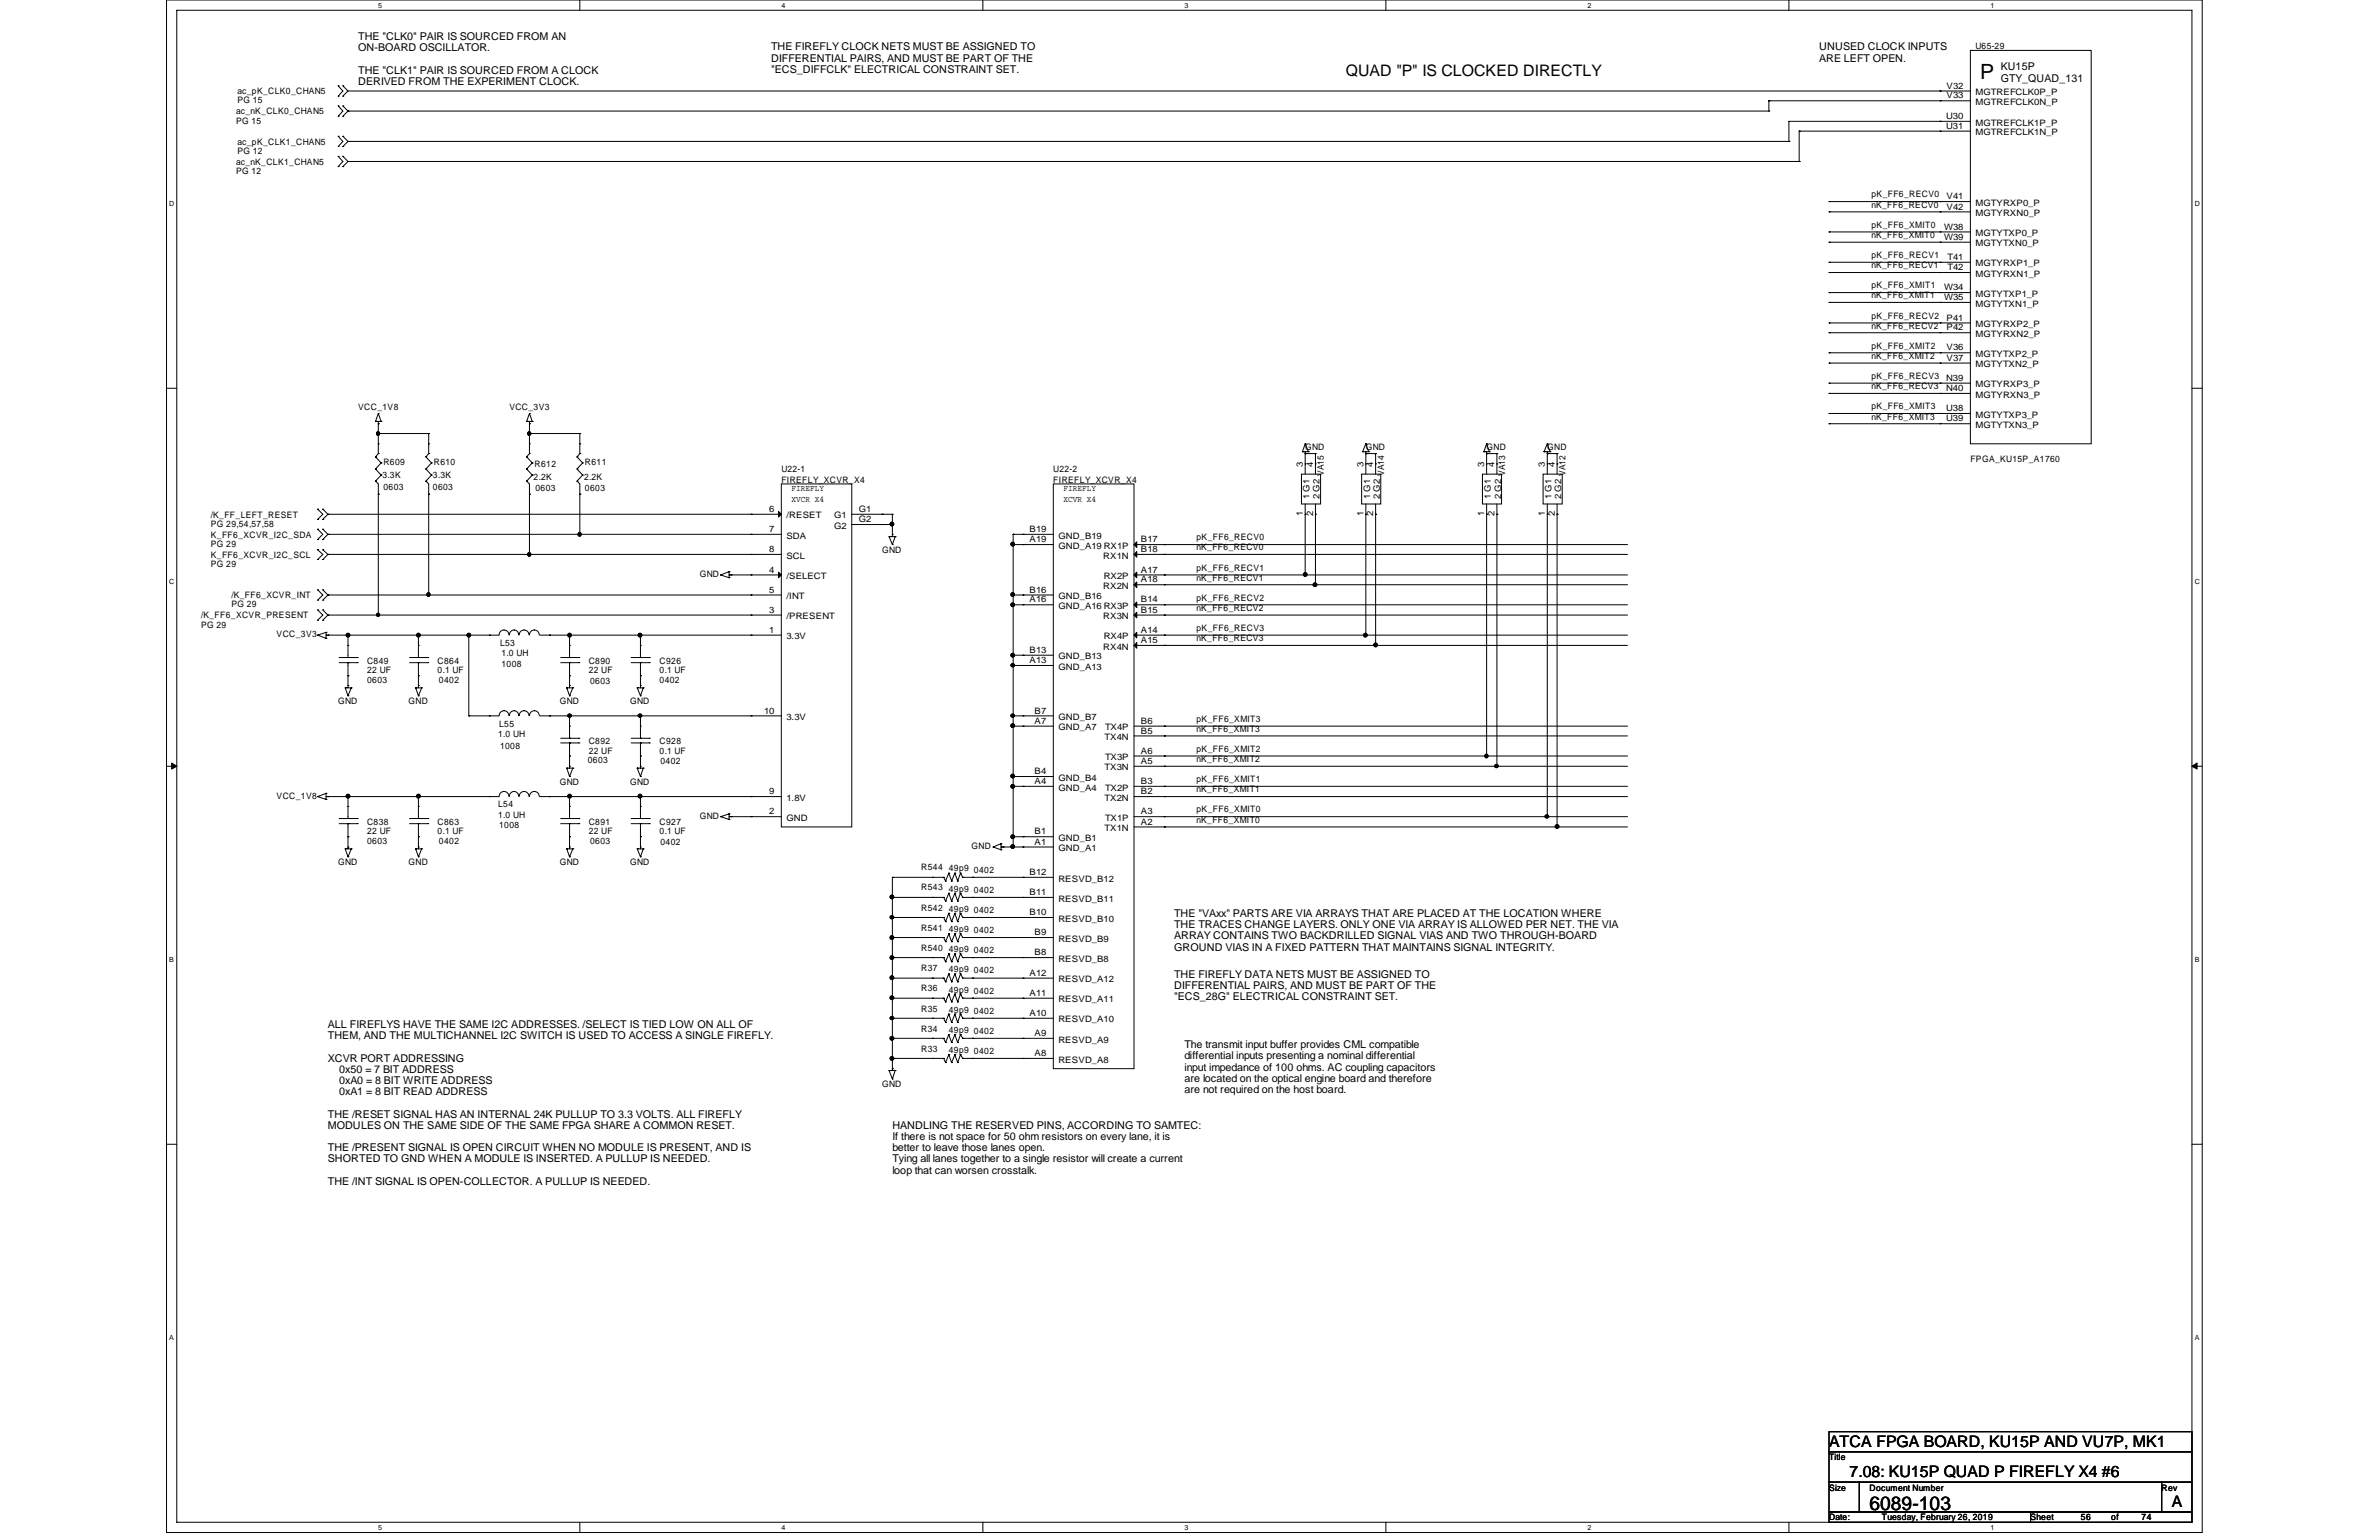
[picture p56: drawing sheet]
<svg xmlns="http://www.w3.org/2000/svg" width="432mm" height="279mm" viewBox="0 0 432 279" stroke-linecap="round" stroke-linejoin="round" font-family="sans-serif">
<defs><g id="words">
<text font-size="3.8" x="359.4" y="14.4">P</text>
<text font-size="3.5" x="339.3" y="273.9">6089-103</text>
<g font-size="2.9">
<text x="244.3" y="13.7">QUAD &quot;P&quot; IS CLOCKED DIRECTLY</text>
<text x="332" y="262.5">ATCA FPGA BOARD, KU15P AND VU7P, MK1</text>
<text x="335.7" y="267.9">7.08: KU15P QUAD P FIREFLY X4 #6</text>
<text x="394.2" y="273.4">A</text>
</g>
<g font-size="1.9">
<text x="65" y="7.3">THE &quot;CLK0&quot; PAIR IS SOURCED FROM AN</text>
<text x="65" y="9.3">ON-BOARD OSCILLATOR.</text>
<text x="140" y="9.1">THE FIREFLY CLOCK NETS MUST BE ASSIGNED TO</text>
<text x="140" y="11.2">DIFFERENTIAL PAIRS, AND MUST BE PART OF THE</text>
<text x="330.2" y="9.1">UNUSED CLOCK INPUTS</text>
<text x="330.2" y="11.2">ARE LEFT OPEN.</text>
<text x="65" y="13.4">THE &quot;CLK1&quot; PAIR IS SOURCED FROM A CLOCK</text>
<text x="65" y="15.4">DERIVED FROM THE EXPERIMENT CLOCK.</text>
<text x="140" y="13.2">&quot;ECS_DIFFCLK&quot; ELECTRICAL CONSTRAINT SET.</text>
<text x="363.1" y="12.8">KU15P</text>
<text x="363.1" y="14.8">GTY_QUAD_131</text>
<text x="213.1" y="166.4">THE &quot;VAxx&quot; PARTS ARE VIA ARRAYS THAT ARE PLACED AT THE LOCATION WHERE</text>
<text x="213.1" y="168.4">THE TRACES CHANGE LAYERS. ONLY ONE VIA ARRAY IS ALLOWED PER NET. THE VIA</text>
<text x="213.1" y="170.4">ARRAY CONTAINS TWO BACKDRILLED SIGNAL VIAS AND TWO THROUGH-BOARD</text>
<text x="213.1" y="172.5">GROUND VIAS IN A FIXED PATTERN THAT MAINTAINS SIGNAL INTEGRITY.</text>
<text x="213.1" y="177.4">THE FIREFLY DATA NETS MUST BE ASSIGNED TO</text>
<text x="213.1" y="179.4">DIFFERENTIAL PAIRS, AND MUST BE PART OF THE</text>
<text x="213.1" y="181.4">&quot;ECS_28G&quot; ELECTRICAL CONSTRAINT SET.</text>
<text x="59.5" y="186.5">ALL FIREFLYS HAVE THE SAME I2C ADDRESSES. /SELECT IS TIED LOW ON ALL OF</text>
<text x="59.5" y="188.6">THEM, AND THE MULTICHANNEL I2C SWITCH IS USED TO ACCESS A SINGLE FIREFLY.</text>
<text x="215" y="190.2">The transmit input buffer provides CML compatible</text>
<text x="59.5" y="192.6">XCVR PORT ADDRESSING</text>
<text x="61.6" y="194.6">0x50 = 7 BIT ADDRESS</text>
<text x="61.6" y="196.7">0xA0 = 8 BIT WRITE ADDRESS</text>
<text x="215" y="192.2">differential inputs presenting a nominal differential</text>
<text x="215" y="194.2">input impedance of 100 ohms. AC coupling capacitors</text>
<text x="215" y="196.3">are located on the optical engine board and therefore</text>
<text x="59.5" y="202.8">THE /RESET SIGNAL HAS AN INTERNAL 24K PULLUP TO 3.3 VOLTS. ALL FIREFLY</text>
<text x="61.6" y="198.7">0xA1 = 8 BIT READ ADDRESS</text>
<text x="215" y="198.3">are not required on the host board.</text>
<text x="59.5" y="204.8">MODULES ON THE SAME SIDE OF THE SAME FPGA SHARE A COMMON RESET.</text>
<text x="59.5" y="208.9">THE /PRESENT SIGNAL IS OPEN CIRCUIT WHEN NO MODULE IS PRESENT, AND IS</text>
<text x="162" y="204.8">HANDLING THE RESERVED PINS, ACCORDING TO SAMTEC:</text>
<text x="162" y="206.8">If there is not space for 50 ohm resistors on every lane, it is</text>
<text x="162" y="208.9">better to leave those lanes open.</text>
<text x="59.5" y="210.9">SHORTED TO GND WHEN A MODULE IS INSERTED. A PULLUP IS NEEDED.</text>
<text x="59.5" y="215">THE /INT SIGNAL IS OPEN-COLLECTOR. A PULLUP IS NEEDED.</text>
<text x="162" y="210.9">Tying all lanes together to a single resistor will create a current</text>
<text x="162" y="212.9">loop that can worsen crosstalk.</text>
</g>
<g font-size="1.6">
<text x="358.6" y="8.9">U65-29</text>
<text x="43.1" y="17.1">ac_pK_CLK0_CHAN5</text>
<text x="353.3" y="17.9">V33</text>
<text x="353.3" y="16.1">V32</text>
<text x="358.6" y="17.3">MGTREFCLK0P_P</text>
<text x="42.8" y="20.7">ac_nK_CLK0_CHAN5</text>
<text x="42.8" y="22.4">PG 15</text>
<text x="43.1" y="18.7">PG 15</text>
<text x="353.2" y="23.4">U31</text>
<text x="353.2" y="21.6">U30</text>
<text x="358.6" y="19.1">MGTREFCLK0N_P</text>
<text x="358.6" y="22.8">MGTREFCLK1P_P</text>
<text x="42.8" y="29.9">ac_nK_CLK1_CHAN5</text>
<text x="43.1" y="26.2">ac_pK_CLK1_CHAN5</text>
<text x="43.1" y="27.9">PG 12</text>
<text x="358.6" y="24.6">MGTREFCLK1N_P</text>
<text x="42.8" y="31.6">PG 12</text>
<text x="339.7" y="35.8">pK_FF6_RECV0</text>
<text x="339.7" y="37.7">nK_FF6_RECV0</text>
<text x="339.7" y="41.3">pK_FF6_XMIT0</text>
<text x="352.9" y="41.7">W38</text>
<text x="353.3" y="36.2">V41</text>
<text x="353.3" y="38">V42</text>
<text x="358.6" y="37.3">MGTYRXP0_P</text>
<text x="358.6" y="39.2">MGTYRXN0_P</text>
<text x="339.7" y="43.2">nK_FF6_XMIT0</text>
<text x="339.7" y="46.8">pK_FF6_RECV1</text>
<text x="352.9" y="43.5">W39</text>
<text x="353.5" y="47.2">T41</text>
<text x="358.6" y="42.8">MGTYTXP0_P</text>
<text x="358.6" y="44.7">MGTYTXN0_P</text>
<text x="339.7" y="48.7">nK_FF6_RECV1</text>
<text x="339.7" y="52.3">pK_FF6_XMIT1</text>
<text x="352.9" y="52.7">W34</text>
<text x="353.5" y="49">T42</text>
<text x="358.6" y="53.8">MGTYTXP1_P</text>
<text x="358.6" y="48.3">MGTYRXP1_P</text>
<text x="358.6" y="50.2">MGTYRXN1_P</text>
<text x="339.7" y="54.1">nK_FF6_XMIT1</text>
<text x="339.7" y="57.8">pK_FF6_RECV2</text>
<text x="339.7" y="59.6">nK_FF6_RECV2</text>
<text x="352.9" y="54.4">W35</text>
<text x="353.3" y="58.2">P41</text>
<text x="353.3" y="59.9">P42</text>
<text x="358.6" y="55.6">MGTYTXN1_P</text>
<text x="358.6" y="59.4">MGTYRXP2_P</text>
<text x="339.7" y="63.2">pK_FF6_XMIT2</text>
<text x="339.7" y="65.1">nK_FF6_XMIT2</text>
<text x="353.3" y="63.6">V36</text>
<text x="353.3" y="65.4">V37</text>
<text x="358.6" y="61.1">MGTYRXN2_P</text>
<text x="358.6" y="64.8">MGTYTXP2_P</text>
<text x="339.7" y="68.7">pK_FF6_RECV3</text>
<text x="339.7" y="70.6">nK_FF6_RECV3</text>
<text x="353.2" y="69.1">N39</text>
<text x="353.2" y="71">N40</text>
<text x="358.6" y="66.6">MGTYTXN2_P</text>
<text x="358.6" y="70.3">MGTYRXP3_P</text>
<text x="65" y="74.3">VCC_1V8</text>
<text x="92.5" y="74.3">VCC_3V3</text>
<text x="339.7" y="74.3">pK_FF6_XMIT3</text>
<text x="339.7" y="76.1">nK_FF6_XMIT3</text>
<text x="353.2" y="74.6">U38</text>
<text x="353.2" y="76.5">U39</text>
<text x="358.6" y="75.8">MGTYTXP3_P</text>
<text x="358.6" y="77.6">MGTYTXN3_P</text>
<text x="358.6" y="72.1">MGTYRXN3_P</text>
<text x="236.9" y="81.6">GND</text>
<text x="247.9" y="81.6">GND</text>
<text x="269.8" y="81.6">GND</text>
<text x="280.8" y="81.6">GND</text>
<text x="357.6" y="83.8">FPGA_KU15P_A1760</text>
<text x="69.4" y="86.8">3.3K</text>
<text x="69.6" y="84.4">R609</text>
<text x="69.6" y="89">0603</text>
<text x="78.6" y="86.8">3.3K</text>
<text x="78.6" y="89">0603</text>
<text x="78.7" y="84.4">R610</text>
<text x="96.9" y="87.1">2.2K</text>
<text x="97" y="84.8">R612</text>
<text x="97.2" y="89.2">0603</text>
<text x="106" y="87.1">2.2K</text>
<text x="106.2" y="84.4">R611</text>
<text x="106.2" y="89.2">0603</text>
<text x="141.8" y="87.5">FIREFLY_XCVR_X4</text>
<text x="141.8" y="85.7">U22-1</text>
<text x="143.7" y="89.2">FIREFLY</text>
<text x="191.2" y="87.5">FIREFLY_XCVR_X4</text>
<text x="191.2" y="85.7">U22-2</text>
<text x="193" y="89.2">FIREFLY</text>
<text x="236.5" y="84.8" transform="rotate(-90 236.5 84.8)">3</text>
<text x="238.3" y="84.8" transform="rotate(-90 238.3 84.8)">4</text>
<text x="240.3" y="86.4" transform="rotate(-90 240.3 86.4)">VA15</text>
<text x="247.5" y="84.8" transform="rotate(-90 247.5 84.8)">3</text>
<text x="249.3" y="84.8" transform="rotate(-90 249.3 84.8)">4</text>
<text x="251.2" y="86.4" transform="rotate(-90 251.2 86.4)">VA14</text>
<text x="269.4" y="84.8" transform="rotate(-90 269.4 84.8)">3</text>
<text x="271.3" y="84.8" transform="rotate(-90 271.3 84.8)">4</text>
<text x="273.2" y="86.4" transform="rotate(-90 273.2 86.4)">VA13</text>
<text x="280.4" y="84.8" transform="rotate(-90 280.4 84.8)">3</text>
<text x="282.2" y="84.8" transform="rotate(-90 282.2 84.8)">4</text>
<text x="284.1" y="86.4" transform="rotate(-90 284.1 86.4)">VA12</text>
<text x="38.3" y="93.9">/K_FF_LEFT_RESET</text>
<text x="38.3" y="95.6">PG 29,54,57,58</text>
<text x="139.6" y="92.9">6</text>
<text x="142.7" y="94.1">/RESET</text>
<text x="143.7" y="91">XVCR X4</text>
<text x="151.4" y="94.1">G1</text>
<text x="151.4" y="95.9">G2</text>
<text x="155.9" y="92.9">G1</text>
<text x="155.9" y="94.7">G2</text>
<text x="193" y="91">XCVR X4</text>
<text x="236.5" y="93.6" transform="rotate(-90 236.5 93.6)">1</text>
<text x="237.7" y="90.5" transform="rotate(-90 237.7 90.5)">1 G1</text>
<text x="238.3" y="93.6" transform="rotate(-90 238.3 93.6)">2</text>
<text x="239.5" y="90.5" transform="rotate(-90 239.5 90.5)">2 G2</text>
<text x="247.5" y="93.6" transform="rotate(-90 247.5 93.6)">1</text>
<text x="248.7" y="90.5" transform="rotate(-90 248.7 90.5)">1 G1</text>
<text x="249.3" y="93.6" transform="rotate(-90 249.3 93.6)">2</text>
<text x="250.4" y="90.5" transform="rotate(-90 250.4 90.5)">2 G2</text>
<text x="269.4" y="93.6" transform="rotate(-90 269.4 93.6)">1</text>
<text x="270.6" y="90.5" transform="rotate(-90 270.6 90.5)">1 G1</text>
<text x="271.3" y="93.6" transform="rotate(-90 271.3 93.6)">2</text>
<text x="272.5" y="90.5" transform="rotate(-90 272.5 90.5)">2 G2</text>
<text x="280.4" y="93.6" transform="rotate(-90 280.4 93.6)">1</text>
<text x="281.6" y="90.5" transform="rotate(-90 281.6 90.5)">1 G1</text>
<text x="282.2" y="93.6" transform="rotate(-90 282.2 93.6)">2</text>
<text x="283.4" y="90.5" transform="rotate(-90 283.4 90.5)">2 G2</text>
<text x="38.3" y="97.5">K_FF6_XCVR_I2C_SDA</text>
<text x="38.3" y="99.2">PG 29</text>
<text x="38.3" y="101.3">K_FF6_XCVR_I2C_SCL</text>
<text x="139.6" y="96.5">7</text>
<text x="139.6" y="100.2">8</text>
<text x="142.7" y="97.7">SDA</text>
<text x="142.7" y="101.3">SCL</text>
<text x="160.1" y="100.3">GND</text>
<text x="186.9" y="96.5">B19</text>
<text x="186.9" y="98.4">A19</text>
<text x="192.1" y="97.7">GND_B19</text>
<text x="192.1" y="99.6">GND_A19 RX1P</text>
<text x="200.2" y="101.3">RX1N</text>
<text x="207.1" y="100.2">B18</text>
<text x="207.1" y="98.4">B17</text>
<text x="217.2" y="98">pK_FF6_RECV0</text>
<text x="217.2" y="99.8">nK_FF6_RECV0</text>
<text x="38.3" y="102.9">PG 29</text>
<text x="127" y="104.7">GND</text>
<text x="139.6" y="103.9">4</text>
<text x="139.6" y="107.5">5</text>
<text x="142.7" y="105.1">/SELECT</text>
<text x="186.9" y="107.5">B16</text>
<text x="200.2" y="106.8">RX2N</text>
<text x="200.3" y="105.1">RX2P</text>
<text x="207.1" y="105.7">A18</text>
<text x="207.1" y="103.9">A17</text>
<text x="217.2" y="103.5">pK_FF6_RECV1</text>
<text x="217.2" y="105.3">nK_FF6_RECV1</text>
<text x="36.5" y="112.2">/K_FF6_XCVR_PRESENT</text>
<text x="36.5" y="113.9">PG 29</text>
<text x="42" y="108.5">/K_FF6_XCVR_INT</text>
<text x="42" y="110.2">PG 29</text>
<text x="139.6" y="111.2">3</text>
<text x="142.7" y="112.4">/PRESENT</text>
<text x="142.7" y="108.7">/INT</text>
<text x="186.9" y="109.3">A16</text>
<text x="192.1" y="108.7">GND_B16</text>
<text x="192.1" y="110.5">GND_A16 RX3P</text>
<text x="200.2" y="112.4">RX3N</text>
<text x="207.1" y="111.2">B15</text>
<text x="207.1" y="109.3">B14</text>
<text x="217.2" y="109">pK_FF6_RECV2</text>
<text x="217.2" y="110.8">nK_FF6_RECV2</text>
<text x="50.2" y="115.7">VCC_3V3</text>
<text x="90.8" y="117.2">L53</text>
<text x="91" y="119">1.0 UH</text>
<text x="139.6" y="114.8">1</text>
<text x="142.7" y="116">3.3V</text>
<text x="186.9" y="118.4">B13</text>
<text x="192.1" y="119.6">GND_B13</text>
<text x="200.2" y="117.9">RX4N</text>
<text x="200.3" y="116">RX4P</text>
<text x="207.1" y="116.7">A15</text>
<text x="207.1" y="114.8">A14</text>
<text x="217.2" y="116.3">nK_FF6_RECV3</text>
<text x="217.2" y="114.5">pK_FF6_RECV3</text>
<text x="66.6" y="120.4">C849</text>
<text x="66.6" y="122.1">22 UF</text>
<text x="66.6" y="123.9">0603</text>
<text x="79.4" y="120.4">C864</text>
<text x="79.4" y="122.1">0.1 UF</text>
<text x="79.7" y="123.9">0402</text>
<text x="91" y="121">1008</text>
<text x="106.8" y="120.4">C890</text>
<text x="106.8" y="122.1">22 UF</text>
<text x="107.1" y="124.1">0603</text>
<text x="119.7" y="120.4">C926</text>
<text x="119.7" y="122.1">0.1 UF</text>
<text x="119.7" y="123.9">0402</text>
<text x="186.9" y="120.3">A13</text>
<text x="192.1" y="121.5">GND_A13</text>
<text x="61.4" y="127.8">GND</text>
<text x="74.2" y="127.8">GND</text>
<text x="90.6" y="131.9">L55</text>
<text x="101.6" y="127.8">GND</text>
<text x="114.4" y="127.8">GND</text>
<text x="138.7" y="129.5">10</text>
<text x="142.7" y="130.6">3.3V</text>
<text x="187.8" y="129.5">B7</text>
<text x="187.8" y="131.3">A7</text>
<text x="192.1" y="130.6">GND_B7</text>
<text x="207.1" y="131.3">B6</text>
<text x="217.2" y="131">pK_FF6_XMIT3</text>
<text x="90.4" y="133.8">1.0 UH</text>
<text x="90.8" y="136">1008</text>
<text x="106.8" y="135">C892</text>
<text x="106.8" y="136.7">22 UF</text>
<text x="119.7" y="135">C928</text>
<text x="119.7" y="136.7">0.1 UF</text>
<text x="192.1" y="132.5">GND_A7</text>
<text x="200.5" y="134.3">TX4N</text>
<text x="200.6" y="137.9">TX3P</text>
<text x="200.6" y="132.5">TX4P</text>
<text x="207.1" y="136.7">A6</text>
<text x="207.1" y="133.1">B5</text>
<text x="217.2" y="132.8">nK_FF6_XMIT3</text>
<text x="217.2" y="136.4">pK_FF6_XMIT2</text>
<text x="101.6" y="142.4">GND</text>
<text x="106.7" y="138.5">0603</text>
<text x="114.4" y="142.4">GND</text>
<text x="119.9" y="138.7">0402</text>
<text x="187.8" y="140.5">B4</text>
<text x="187.8" y="142.2">A4</text>
<text x="192.1" y="141.6">GND_B4</text>
<text x="192.1" y="143.4">GND_A4</text>
<text x="200.5" y="139.8">TX3N</text>
<text x="200.6" y="143.4">TX2P</text>
<text x="207.1" y="142.2">B3</text>
<text x="207.1" y="138.6">A5</text>
<text x="217.2" y="138.3">nK_FF6_XMIT2</text>
<text x="217.2" y="141.9">pK_FF6_XMIT1</text>
<text x="217.2" y="143.8">nK_FF6_XMIT1</text>
<text x="50.2" y="144.9">VCC_1V8</text>
<text x="66.6" y="149.7">C838</text>
<text x="79.4" y="149.7">C863</text>
<text x="90.4" y="146.4">L54</text>
<text x="90.4" y="148.4">1.0 UH</text>
<text x="106.8" y="149.7">C891</text>
<text x="119.7" y="149.7">C927</text>
<text x="127" y="148.6">GND</text>
<text x="139.6" y="147.7">2</text>
<text x="139.6" y="144.1">9</text>
<text x="142.7" y="148.9">GND</text>
<text x="142.7" y="145.3">1.8V</text>
<text x="200.5" y="145.3">TX2N</text>
<text x="200.6" y="148.9">TX1P</text>
<text x="207.1" y="147.7">A3</text>
<text x="207.1" y="149.6">A2</text>
<text x="207.1" y="144.1">B2</text>
<text x="217.2" y="147.4">pK_FF6_XMIT0</text>
<text x="217.2" y="149.3">nK_FF6_XMIT0</text>
<text x="66.6" y="151.3">22 UF</text>
<text x="66.6" y="153.2">0603</text>
<text x="79.4" y="151.3">0.1 UF</text>
<text x="79.7" y="153.2">0402</text>
<text x="90.6" y="150.2">1008</text>
<text x="106.8" y="151.3">22 UF</text>
<text x="107.1" y="153.2">0603</text>
<text x="119.7" y="151.3">0.1 UF</text>
<text x="119.9" y="153.3">0402</text>
<text x="176.4" y="154.1">GND</text>
<text x="187.8" y="151.4">B1</text>
<text x="187.8" y="153.2">A1</text>
<text x="192.1" y="152.6">GND_B1</text>
<text x="192.1" y="154.4">GND_A1</text>
<text x="200.5" y="150.8">TX1N</text>
<text x="61.4" y="157">GND</text>
<text x="74.2" y="157">GND</text>
<text x="101.6" y="157">GND</text>
<text x="114.4" y="157">GND</text>
<text x="167.2" y="157.9">R544</text>
<text x="167.2" y="161.5">R543</text>
<text x="172.2" y="158.1">49p9</text>
<text x="172.2" y="161.8">49p9</text>
<text x="176.8" y="158.3">0402</text>
<text x="176.8" y="162">0402</text>
<text x="186.9" y="158.8">B12</text>
<text x="192.1" y="159.9">RESVD_B12</text>
<text x="167.2" y="165.3">R542</text>
<text x="172.2" y="165.4">49p9</text>
<text x="176.8" y="165.6">0402</text>
<text x="186.9" y="162.4">B11</text>
<text x="186.9" y="166">B10</text>
<text x="192.1" y="163.6">RESVD_B11</text>
<text x="192.1" y="167.2">RESVD_B10</text>
<text x="167.2" y="172.6">R540</text>
<text x="167.2" y="168.9">R541</text>
<text x="172.2" y="172.7">49p9</text>
<text x="172.2" y="169.1">49p9</text>
<text x="176.8" y="172.9">0402</text>
<text x="176.8" y="169.2">0402</text>
<text x="187.8" y="173.3">B8</text>
<text x="187.8" y="169.7">B9</text>
<text x="192.1" y="170.9">RESVD_B9</text>
<text x="167.2" y="176.2">R37</text>
<text x="167.2" y="179.8">R36</text>
<text x="172.2" y="176.4">49p9</text>
<text x="176.8" y="176.6">0402</text>
<text x="186.9" y="177">A12</text>
<text x="192.1" y="178.2">RESVD_A12</text>
<text x="192.1" y="174.5">RESVD_B8</text>
<text x="167.2" y="183.6">R35</text>
<text x="172.2" y="180.1">49p9</text>
<text x="172.2" y="183.7">49p9</text>
<text x="176.8" y="180.3">0402</text>
<text x="176.8" y="183.9">0402</text>
<text x="186.9" y="184.3">A10</text>
<text x="186.9" y="180.7">A11</text>
<text x="192.1" y="185.5">RESVD_A10</text>
<text x="192.1" y="181.9">RESVD_A11</text>
<text x="167.2" y="187.2">R34</text>
<text x="167.2" y="190.8">R33</text>
<text x="172.2" y="187.4">49p9</text>
<text x="172.2" y="191">49p9</text>
<text x="176.8" y="187.5">0402</text>
<text x="176.8" y="191.2">0402</text>
<text x="187.8" y="191.6">A8</text>
<text x="187.8" y="188">A9</text>
<text x="192.1" y="189.1">RESVD_A9</text>
<text x="160.1" y="197.3">GND</text>
<text x="192.1" y="192.8">RESVD_A8</text>
<text x="332" y="264.9">Title</text>
<text x="332" y="275.8">Date:</text>
<text x="332" y="270.4">Size</text>
<text x="339.3" y="270.4">Document Number</text>
<text x="341.5" y="275.8">Tuesday, February 26, 2019</text>
<text x="368.6" y="275.8">Sheet</text>
<text x="377.7" y="275.8">56</text>
<text x="383.2" y="275.8">of</text>
<text x="388.7" y="275.8">74</text>
<text x="392.3" y="270.4">Rev</text>
</g>
<g font-size="1.3">
<text x="68.7" y="1.4">5</text>
<text x="141.8" y="1.4">4</text>
<text x="215" y="1.4">3</text>
<text x="288.1" y="1.4">2</text>
<text x="361.3" y="1.4">1</text>
<text x="30.7" y="37.3">D</text>
<text x="398.4" y="37.3">D</text>
<text x="30.7" y="105.9">C</text>
<text x="398.4" y="105.9">C</text>
<text x="30.7" y="174.5">B</text>
<text x="398.4" y="174.5">B</text>
<text x="30.7" y="243.1">A</text>
<text x="398.4" y="243.1">A</text>
<text x="68.7" y="277.6">5</text>
<text x="141.8" y="277.6">4</text>
<text x="215" y="277.6">3</text>
<text x="288.1" y="277.6">2</text>
<text x="361.3" y="277.6">1</text>
</g>
</g></defs>
<path d="M30.2 0h369.5v278h-369.5zM32.1 1.9h365.7v274.3h-365.7z" fill="none" stroke="#000" stroke-width=".18"/>
<g fill="#fff">
<path d="M68.7 .3h.6v1.4h-.6z"/>
<path d="M68.7 276.4h.6v1.5h-.6z"/>
</g>
<path d="M105.2 0v1.9M105.2 276.2v1.8" fill="none" stroke="#000" stroke-width=".18"/>
<g fill="#fff">
<path d="M141.8 .3h.7v1.4h-.7z"/>
<path d="M141.8 276.4h.7v1.5h-.7z"/>
</g>
<path d="M178.4 0v1.9M178.4 276.2v1.8" fill="none" stroke="#000" stroke-width=".18"/>
<g fill="#fff">
<path d="M215 .3h.6v1.4h-.6z"/>
<path d="M215 276.4h.6v1.5h-.6z"/>
</g>
<path d="M251.5 0v1.9M251.5 276.2v1.8" fill="none" stroke="#000" stroke-width=".18"/>
<g fill="#fff">
<path d="M288.1 .3h.7v1.4h-.7z"/>
<path d="M288.1 276.4h.7v1.5h-.7z"/>
</g>
<path d="M324.7 0v1.9M324.7 276.2v1.8" fill="none" stroke="#000" stroke-width=".18"/>
<g fill="#fff">
<path d="M361.3 .3h.6v1.4h-.6z"/>
<path d="M361.3 276.4h.6v1.5h-.6z"/>
<path d="M30.7 36.2h1v1.4h-1z"/>
<path d="M398.4 36.2h.9v1.4h-.9z"/>
<path d="M30.7 104.7h1v1.5h-1z"/>
<path d="M398.4 104.7h.9v1.5h-.9z"/>
</g>
<path d="M30.2 70.4h1.9M397.8 70.4h1.9" fill="none" stroke="#000" stroke-width=".18"/>
<g fill="#fff">
<path d="M30.7 173.3h.9v1.5h-.9z"/>
<path d="M398.4 173.3h.8v1.5h-.8z"/>
</g>
<path d="M30.2 139h1.9M397.8 139h1.9" fill="none" stroke="#000" stroke-width=".18"/>
<path d="M31.2 138.4v1.1l.9-.5zM397.8 139l1 .5v-1.1z" fill="#000" stroke="#000" stroke-width=".18"/>
<g fill="#fff">
<path d="M30.7 241.9h.8v1.4h-.8z"/>
<path d="M398.4 241.9h.7v1.4h-.7z"/>
</g>
<g fill="none" stroke="#000" stroke-width=".18">
<path d="M61.4 17.4h.1M61.4 15.6h.1M61.4 19.2h.1M61.4 15.6l.8 .9-.8 .9M61.4 19.2l.8 1-.8 .9M62.2 15.6h.1M62.2 17.4h.1M62.2 19.2h.1M62.2 15.6l1 .9M62.2 19.2l1 1M63.2 16.5l-1 .9M321.1 18.3h.1"/>
<path d="M321.1 18.3h36.5M321.1 18.3v1.9M352.1 18.3h.1M352.1 16.5h.1M357.6 9.1h22v71.4h-22zM357.6 16.5h-294.4M61.4 21.1h.1M61.4 26.6h.1M61.4 24.7h.1M61.4 30.2h.1M61.4 28.4h.1M61.4 24.7l.8 1-.8 .9"/>
<path d="M61.4 28.4l.8 .9-.8 .9M62.2 21.1h.1M62.2 24.7h.1M62.2 26.6h.1M62.2 28.4h.1M62.2 30.2h.1M62.2 24.7l1 1M62.2 28.4l1 .9M63.2 20.2l-1 .9M63.2 25.7l-1 .9M63.2 29.3l-1 .9M63.2 20.2h.1"/>
<path d="M63.2 20.2h257.9M63.2 25.7h261.5M63.2 29.3h263.4M321.1 20.2h.1M324.7 25.7h.1M326.6 23.8h.1M326.6 23.8v5.5M326.6 29.3h.1M332 38.4h.1M332 38.4h25.6M332 36.6h.1M332 36.6h25.6"/>
<path d="M352.1 23.8h.1M352.1 22h.1M352.1 36.6h.1M352.1 38.4h.1M357.6 23.8h-31M357.6 22h-32.9v3.7M332 42.1h.1M332 43.9h.1M332 47.6h.1M332 49.4h.1M332 53.1h.1M332 54.9h.1"/>
<path d="M332 58.6h.1M332 42.1h25.6M332 43.9h25.6M332 53.1h25.6M332 54.9h25.6M332 58.6h25.6M332 47.6h25.6M332 49.4h25.6M352.1 42.1h.1M352.1 43.9h.1M352.1 53.1h.1M352.1 54.9h.1"/>
<path d="M352.1 58.6h.1M352.1 47.6h.1M352.1 49.4h.1M68.2 76.5h.1M68.2 76.5h1M68.7 78.7h.1M68.7 78.7h9.1M68.7 76.9h.1M68.7 75h.1M68.7 76.5v5.8M68.7 75l-.5 1.5M68.7 75l.5 1.5"/>
<path d="M69.2 76.5h.1M77.8 78.7h.1M77.8 78.7v3.6M95.6 76.5h.1M95.6 76.5h1M96.1 78.7h.1M96.1 78.7h9.1M96.1 76.9h.1M96.1 75h.1M96.1 76.5v5.8M96.1 75l.5 1.5M96.1 75l-.5 1.5"/>
<path d="M96.6 76.5h.1M105.2 78.7h.1M105.2 78.7v3.6M332 60.4h.1M332 64h.1M332 65.9h.1M332 69.5h.1M332 71.4h.1M332 75h.1M332 76.9h.1M332 60.4h25.6M332 75h25.6"/>
<path d="M332 76.9h25.6M332 64h25.6M332 65.9h25.6M332 69.5h25.6M332 71.4h25.6M352.1 60.4h.1M352.1 75h.1M352.1 76.9h.1M352.1 64h.1M352.1 65.9h.1M352.1 69.5h.1M352.1 71.4h.1"/>
<path d="M57.7 94.2h.1M57.7 92.4h.1M57.7 97.9h.1M57.7 96h.1M57.7 99.7h.1M57.7 92.4l.9 .9-.9 .9M57.7 96l.9 .9-.9 1M57.7 99.7l.9 .9-.9 .9M58.6 92.4h.1M58.6 94.2h.1M58.6 96h.1M58.6 97.9h.1"/>
<path d="M58.6 99.7h.1M58.6 92.4l.9 .9M58.6 96l.9 .9M58.6 99.7l.9 .9M59.5 93.3h.1M59.5 96.9h.1M59.5 93.3l-.9 .9M59.5 96.9l-.9 1M68.2 87.3h.1M68.2 85.1h.1M68.2 82.9h.1M68.2 87.3l.5 .5v23.8"/>
<path d="M68.2 85.1l1 1.1M68.2 82.9l1 1.1M68.7 82.3h.1M68.7 82.3l-.5 .6M68.7 89.7h.1M68.7 80.5h.1M69.2 86.2h.1M69.2 84h.1M69.2 86.2l-1 1.1M69.2 84l-1 1.1M77.3 87.3h.1M77.3 85.1h.1"/>
<path d="M77.3 82.9h.1M77.3 87.3l.5 .5v20.1M77.3 85.1l1 1.1M77.3 82.9l1 1.1M77.8 82.3h.1M77.8 89.7h.1M77.8 80.5h.1M77.8 82.3l-.5 .6M78.3 86.2h.1M78.3 84h.1M78.3 86.2l-1 1.1M78.3 84l-1 1.1"/>
<path d="M95.6 87.3h.1M95.6 85.1h.1M95.6 82.9h.1M95.6 87.3l.5 .5v12.8M95.6 85.1l1 1.1M95.6 82.9l1 1.1M96.1 82.3h.1M96.1 82.3l-.5 .6M96.1 89.7h.1M96.1 80.5h.1M96.6 86.2h.1M96.6 84h.1"/>
<path d="M96.6 86.2l-1 1.1M96.6 84l-1 1.1M104.7 87.3h.1M104.7 85.1h.1M104.7 82.9h.1M104.7 87.3l.5 .5v9.1M104.7 85.1l1 1.1M104.7 82.9l1 1.1M105.2 96.9h.1M105.2 82.3h.1M105.2 82.3l-.5 .6M105.2 89.7h.1"/>
<path d="M105.2 80.5h.1M105.7 86.2h.1M105.7 84h.1M105.7 86.2l-1 1.1M105.7 84l-1 1.1M136.3 93.3h.1M136.3 96.9h.1M141.8 87.8h12.8v62.2h-12.8zM141.8 93.3h-82.3M141.8 96.9h-82.3M154.6 93.3h7.4M154.6 95.2h7.4"/>
<path d="M160.1 93.3h.1M160.1 95.2h.1M161.4 97.4h.1M161.4 97.4h1.1M161.4 97.4l.6 1.4M162 95.2h.1M162 93.3h.1M162 93.3v4.1M162 96.9h.1M162 98.8h.1M162.5 97.4h.1M162.5 97.4l-.5 1.4"/>
<path d="M183.9 98.8h7.3M183.9 96.9h.1M183.9 98.8h.1M183.9 96.9h7.3M183.9 96.9v56.8M185.7 96.9h.1M185.7 98.8h.1M191.2 87.8h14.6v106.1h-14.6zM205.8 98.8h89.6M211.3 98.8h.1M236.2 86h3.5v5.4h-3.5zM236.4 82h.1"/>
<path d="M236.4 82h1.1M236.9 82.3h1.9M236.9 82.3h.1M236.9 80.5h.1M236.9 82v4M236.9 80.5l.6 1.5M236.9 80.5l-.5 1.5M236.9 93.3h.1M236.9 84.2h.1M236.9 91.4v12.9M237.5 82h.1M238.8 93.3h.1"/>
<path d="M238.8 84.2h.1M238.8 82.3h.1M238.8 82.3v3.7M238.8 91.4v14.7M247.1 86h3.5v5.4h-3.5zM247.3 82h.1M247.3 82h1.1M247.9 93.3h.1M247.9 84.2h.1M247.9 91.4v23.8M247.9 82.3h.1M247.9 80.5h.1"/>
<path d="M247.9 82v4M247.9 80.5l.5 1.5M247.9 80.5l-.6 1.5M247.9 82.3h1.8M248.4 82h.1M249.7 93.3h.1M249.7 84.2h.1M249.7 82.3h.1M249.7 82.3v3.7M249.7 91.4v25.7M269.1 86h3.4v5.4h-3.4zM269.3 82h.1"/>
<path d="M269.3 82h1M269.8 82.3h1.9M269.8 82.3h.1M269.8 80.5h.1M269.8 82v4M269.8 80.5l.5 1.5M269.8 80.5l-.5 1.5M269.8 93.3h.1M269.8 84.2h.1M269.8 91.4v45.8M270.3 82h.1M271.7 93.3h.1"/>
<path d="M271.7 84.2h.1M271.7 91.4v47.6M271.7 82.3h.1M271.7 82.3v3.7M280.1 86h3.4v5.4h-3.4zM280.2 82h.1M280.2 82h1.1M280.8 82.3h1.8M280.8 93.3h.1M280.8 84.2h.1M280.8 91.4v56.8M280.8 82.3h.1"/>
<path d="M280.8 80.5h.1M280.8 82v4M280.8 80.5l.5 1.5M280.8 80.5l-.6 1.5M281.3 82h.1M282.6 93.3h.1M282.6 84.2h.1M282.6 91.4v58.6M282.6 82.3h.1M282.6 82.3v3.7M57.7 115.2h.1M57.7 115.2l1.5 .6"/>
<path d="M57.7 101.5h.1M57.7 108.9h.1M57.7 107h.1M57.7 112.5h.1M57.7 110.7h.1M57.7 107l.9 .9-.9 1M57.7 110.7l.9 .9-.9 .9M58.6 101.5h.1M58.6 107h.1M58.6 108.9h.1M58.6 110.7h.1M58.6 112.5h.1"/>
<path d="M58.6 107l.9 .9M58.6 110.7l.9 .9M59.2 115.8h.1M59.2 114.7h.1M59.2 114.7v1.1M59.2 114.7l-1.5 .5M59.5 108h.1M59.5 111.6h.1M59.5 111.6h82.3M59.5 100.6h.1M59.5 115.2h.1M59.5 100.6l-.9 .9"/>
<path d="M59.5 107.9l-.9 1M59.5 111.6l-.9 .9M61.6 119.3h3.3M63.2 115.2h.1M63.2 115.2v4.1M63.2 117.1h.1M63.2 119.3h.1M64.9 119.3h.1M68.7 111.6h.1M74.3 119.3h3.3M75.9 115.2h.1M75.9 115.2v4.1"/>
<path d="M75.9 119.3h.1M75.9 117.1h.1M77.6 119.3h.1M77.8 107.9h.1M85.1 115.2h.1M85.1 115.2v14.7M88.8 115.2h.1M92.4 115.2a.89 .89 0 0 0-.9-.9 .89 .89 0 0 0-.9 .9h-31.4M92.5 115.2a.85 .85 0 0 1 .8-.9 .85 .85 0 0 1 .8 .9M94.2 115.2a.89 .89 0 0 1 .9-.9 .89 .89 0 0 1 .9 .9M96.1 100.6h.1M96.1 115.2a.89 .89 0 0 1 .9-.9 .89 .89 0 0 1 .9 .9"/>
<path d="M98 115.2h43.8M99.7 115.2h.1M101.8 119.3h3.3M103.4 115.2h.1M103.4 115.2v4.1M103.4 119.3h.1M103.4 117.1h.1M105.1 119.3h.1M114.6 119.3h3.3M116.2 115.2h.1M116.2 115.2v4.1M116.2 119.3h.1"/>
<path d="M116.2 117.1h.1M117.9 119.3h.1M130.8 104.3h.1M130.8 104.3l1.5 .5M132.3 104.8h.1M132.3 103.7h.1M132.3 103.7v1.1M132.3 103.7l-1.5 .6M132.7 104.3h.1M136.3 115.2h.1M136.3 111.6h.1M136.3 104.3h.1"/>
<path d="M136.3 107.9h.1M136.3 100.6h.1M141.8 104.3h-9.5M141.8 107.9l-82.3 .1M141.8 100.6h-82.3M183.9 107.9h.1M183.9 109.7h.1M183.9 118.9h.1M183.9 107.9h7.3M183.9 109.7h7.3M183.9 118.9h7.3M185.7 107.9h.1"/>
<path d="M185.7 109.7h.1M185.7 118.9h.1M205.8 115.2h89.6M205.8 104.3h89.6M205.8 111.6h89.6M205.8 100.6h89.6M205.8 106.1h89.6M205.8 117.1h89.6M211.3 100.6h.1M211.3 104.3h.1M211.3 106.1h.1M211.3 109.7h.1"/>
<path d="M211.3 111.6h.1M211.3 115.2h.1M211.3 117.1h.1M236.9 104.3h.1M238.8 106.1h.1M247.9 115.2h.1M249.7 117.1h.1M295.4 109.7h-89.6M61.6 120.2h3.3M62.7 124.8h.1M62.7 124.8h1.1M62.7 124.8l.5 1.4"/>
<path d="M63.2 122.6h.1M63.2 120.2h.1M63.2 120.2v4.6M63.2 124.4h.1M63.2 126.2h.1M63.8 124.8h.1M63.8 124.8l-.6 1.4M64.9 120.2h.1M74.3 120.2h3.3M75.4 124.8h.1M75.4 124.8h1.1M75.4 124.8l.5 1.4"/>
<path d="M75.9 120.2h.1M75.9 122.6h.1M75.9 120.2v4.6M75.9 124.4h.1M75.9 126.2h.1M76.5 124.8h.1M76.5 124.8l-.6 1.4M77.6 120.2h.1M85.1 129.9h.1M85.1 129.9h5.5M88.8 129.9h.1M90.6 129.8a.89 .89 0 0 1 .9-.9 .89 .89 0 0 1 .9 .9"/>
<path d="M92.5 129.8a.85 .85 0 0 1 .8-.9 .85 .85 0 0 1 .8 .9M94.2 129.8a.89 .89 0 0 1 .9-.9 .89 .89 0 0 1 .9 .9M96.1 129.8a.89 .89 0 0 1 .9-.9 .89 .89 0 0 1 .9 .9M98 129.9h43.8M99.7 129.9h.1M101.8 134.8h3.3M101.8 133.9h3.3M101.8 120.2h3.3M102.9 124.8h.1M102.9 139.4h.1M102.9 124.8h1.1M102.9 124.8l.5 1.4"/>
<path d="M102.9 139.4h1.1M102.9 139.4l.5 1.5M103.4 129.9h.1M103.4 129.9v4M103.4 133.9h.1M103.4 134.8h.1M103.4 134.8v4.6M103.4 124.4h.1M103.4 126.2h.1M103.4 139h.1M103.4 131.7h.1M103.4 137.2h.1"/>
<path d="M103.4 120.2h.1M103.4 122.6h.1M103.4 120.2v4.6M104 124.8h.1M104 139.4h.1M104 124.8l-.6 1.4M104 139.4l-.6 1.5M105.1 134.8h.1M105.1 133.9h.1M105.1 120.2h.1M114.6 120.2h3.3M114.6 134.8h3.3"/>
<path d="M114.6 133.9h3.3M115.7 124.8h.1M115.7 139.4h.1M115.7 124.8h1.1M115.7 124.8l.5 1.4M115.7 139.4h1.1M115.7 139.4l.5 1.5M116.2 129.9h.1M116.2 129.9v4M116.2 120.2h.1M116.2 122.6h.1M116.2 131.7h.1"/>
<path d="M116.2 137.2h.1M116.2 120.2v4.6M116.2 124.4h.1M116.2 126.2h.1M116.2 139h.1M116.2 133.9h.1M116.2 134.8h.1M116.2 134.8v4.6M116.8 124.8h.1M116.8 139.4h.1M116.8 124.8l-.6 1.4M116.8 139.4l-.6 1.5"/>
<path d="M117.9 120.2h.1M117.9 134.8h.1M117.9 133.9h.1M136.3 129.9h.1M183.9 120.7h.1M183.9 129.9h.1M183.9 131.7h.1M183.9 129.9h7.3M183.9 120.7h7.3M183.9 131.7h7.3M185.7 120.7h.1M185.7 129.9h.1"/>
<path d="M185.7 131.7h.1M205.8 131.7h89.6M205.8 137.2h89.6M205.8 139h89.6M205.8 133.5h89.6M211.3 137.2h.1M211.3 139h.1M211.3 131.7h.1M211.3 133.5h.1M269.8 137.2h.1M271.7 139h.1M57.7 144.5h.1"/>
<path d="M57.7 144.5l1.5 .5M59.2 145h.1M59.2 143.9h.1M59.2 143.9v1.1M59.2 143.9l-1.5 .6M59.5 144.5h.1M61.6 149.4h3.3M61.6 148.5h3.3M62.7 154h.1M62.7 154h1.1M62.7 154l.5 1.4M63.2 144.5h.1"/>
<path d="M63.2 144.5v4M63.2 146.3h.1M63.2 151.8h.1M63.2 153.7h.1M63.2 155.4h.1M63.2 148.5h.1M63.2 149.4h.1M63.2 149.4v4.6M63.8 154h.1M63.8 154l-.6 1.4M64.9 149.4h.1M64.9 148.5h.1"/>
<path d="M74.3 149.4h3.3M74.3 148.5h3.3M75.4 154h.1M75.4 154h1.1M75.4 154l.5 1.4M75.9 144.5h.1M75.9 144.5v4M75.9 148.5h.1M75.9 149.4h.1M75.9 149.4v4.6M75.9 146.3h.1M75.9 151.8h.1"/>
<path d="M75.9 153.7h.1M75.9 155.4h.1M76.5 154h.1M76.5 154l-.6 1.4M77.6 149.4h.1M77.6 148.5h.1M88.8 144.5h.1M90.6 144.5h-31.4M90.6 144.5a.89 .89 0 0 1 .9-.9 .89 .89 0 0 1 .9 .9M92.5 144.5a.85 .85 0 0 1 .8-.9 .85 .85 0 0 1 .8 .9M94.2 144.5a.89 .89 0 0 1 .9-.9 .89 .89 0 0 1 .9 .9M96.1 144.5a.89 .89 0 0 1 .9-.9 .89 .89 0 0 1 .9 .9"/>
<path d="M98 144.5h43.8M99.7 144.5h.1M101.8 149.4h3.3M101.8 148.5h3.3M102.9 154h.1M102.9 154h1.1M102.9 154l.5 1.4M103.4 144.5h.1M103.4 144.5v4M103.4 140.9h.1M103.4 153.7h.1M103.4 155.4h.1"/>
<path d="M103.4 148.5h.1M103.4 149.4h.1M103.4 146.3h.1M103.4 151.8h.1M103.4 149.4v4.6M104 154h.1M104 154l-.6 1.4M105.1 149.4h.1M105.1 148.5h.1M114.6 149.4h3.3M114.6 148.5h3.3M115.7 154h.1"/>
<path d="M115.7 154h1.1M115.7 154l.5 1.4M116.2 144.5h.1M116.2 144.5v4M116.2 148.5h.1M116.2 149.4h.1M116.2 146.3h.1M116.2 151.8h.1M116.2 149.4v4.6M116.2 140.9h.1M116.2 153.7h.1M116.2 155.4h.1"/>
<path d="M116.8 154h.1M116.8 154l-.6 1.4M117.9 149.4h.1M117.9 148.5h.1M130.8 148.2h.1M130.8 148.2l1.5 .5M132.3 148.7h.1M132.3 147.7h.1M132.3 147.7v1M132.3 148.2h9.5M132.3 147.7l-1.5 .5M132.7 148.2h.1"/>
<path d="M136.3 148.2h.1M136.3 144.5h.1M162 159.2h.1M162 159.2v35M169.2 159.2h.1M171.3 159.2h.1M171.3 159.2l.3 .7M171.3 159.2h-9.3M171.6 159.9h.1M172.2 158.4h.1M172.2 158.4l-.6 1.5M172.2 158.4l.5 1.5"/>
<path d="M172.7 159.9h.1M173.3 158.4h.1M173.3 158.4l-.6 1.5M173.3 158.4l.5 1.5M173.8 159.9h.1M174.3 158.4h.1M174.3 158.4l-.5 1.5M174.3 158.4l.5 .8M174.8 159.2h.1M174.8 159.2h16.4M176.5 159.2h.1M180.3 153.7h.1"/>
<path d="M180.3 153.7l1.4 .5M181.7 153.1h.1M181.7 154.2h.1M181.7 153.1v1.1M181.7 153.1l-1.4 .6M182 153.7h.1M183.9 140.9h.1M183.9 142.7h.1M183.9 153.7h.1M183.9 140.9h7.3M183.9 142.7h7.3M183.9 151.8h.1"/>
<path d="M183.9 151.8h7.3M185.7 159.2h.1M185.7 140.9h.1M185.7 142.7h.1M185.7 151.8h.1M185.7 153.7h.1M191.2 153.7h-9.5M205.8 148.2h89.6M205.8 144.5h89.6M205.8 150h89.6M211.3 148.2h.1M211.3 150h.1"/>
<path d="M211.3 142.7h.1M211.3 144.5h.1M280.8 148.2h.1M282.6 150h.1M295.4 142.7h-89.6M162 166.5h.1M162 162.8h9.3M162 166.5h9.3M162 177.5h.1M162 173.7h.1M162 170.1h.1M162 173.7h9.3"/>
<path d="M162 170.1h9.3M162 162.8h.1M169.2 173.7h.1M169.2 170.1h.1M169.2 177.5h.1M169.2 162.8h.1M169.2 166.5h.1M171.3 170.1h.1M171.3 177.5h.1M171.3 166.5h.1M171.3 170.1l.3 .8M171.3 177.5l.3 .6"/>
<path d="M171.3 177.5h-9.3M171.3 166.5l.3 .7M171.3 162.8h.1M171.3 162.8l.3 .7M171.3 173.7h.1M171.3 173.7l.3 .8M171.6 170.9h.1M171.6 178.1h.1M171.6 167.2h.1M171.6 174.5h.1M171.6 163.5h.1M172.2 169.4h.1"/>
<path d="M172.2 176.7h.1M172.2 165.7h.1M172.2 169.4l-.6 1.5M172.2 169.4l.5 1.5M172.2 176.7l-.6 1.4M172.2 176.7l.5 1.4M172.2 165.7l-.6 1.5M172.2 165.7l.5 1.5M172.2 173.1h.1M172.2 162.1h.1M172.2 173.1l-.6 1.4M172.2 173.1l.5 1.4"/>
<path d="M172.2 162.1l-.6 1.4M172.2 162.1l.5 1.4M172.7 170.9h.1M172.7 178.1h.1M172.7 167.2h.1M172.7 163.5h.1M172.7 174.5h.1M173.3 169.4h.1M173.3 176.7h.1M173.3 165.7h.1M173.3 169.4l-.6 1.5M173.3 169.4l.5 1.5"/>
<path d="M173.3 176.7l-.6 1.4M173.3 176.7l.5 1.4M173.3 165.7l-.6 1.5M173.3 165.7l.5 1.5M173.3 162.1h.1M173.3 162.1l-.6 1.4M173.3 162.1l.5 1.4M173.3 173.1h.1M173.3 173.1l-.6 1.4M173.3 173.1l.5 1.4M173.8 170.9h.1M173.8 178.1h.1"/>
<path d="M173.8 167.2h.1M173.8 174.5h.1M173.8 163.5h.1M174.3 169.4h.1M174.3 176.7h.1M174.3 165.7h.1M174.3 169.4l-.5 1.5M174.3 169.4l.5 .7M174.3 176.7l-.5 1.4M174.3 176.7l.5 .8M174.3 165.7l-.5 1.5M174.3 165.7l.5 .8"/>
<path d="M174.3 173.1h.1M174.3 162.1h.1M174.3 173.1l-.5 1.4M174.3 173.1l.5 .6M174.3 162.1l-.5 1.4M174.3 162.1l.5 .7M174.8 170.1h.1M174.8 177.5h.1M174.8 166.5h.1M174.8 173.7h16.4M174.8 170.1h16.4M174.8 177.5h16.4"/>
<path d="M174.8 162.8h16.4M174.8 166.5h16.4M174.8 162.8h.1M174.8 173.7h.1M176.5 173.7h.1M176.5 170.1h.1M176.5 177.5h.1M176.5 162.8h.1M176.5 166.5h.1M185.7 162.8h.1M185.7 177.5h.1M185.7 173.7h.1"/>
<path d="M185.7 170.1h.1M185.7 166.5h.1M161.4 194.2h.1M161.4 194.2h1.1M161.4 194.2l.6 1.5M162 184.7h.1M162 181.1h.1M162 181.1h9.3M162 188.4h.1M162 188.4h9.3M162 192h.1M162 193.9h.1"/>
<path d="M162 195.7h.1M162.5 194.2h.1M162.5 194.2l-.5 1.5M169.2 188.4h.1M169.2 181.1h.1M169.2 184.7h.1M169.2 192h.1M171.3 192h.1M171.3 192h-9.3M171.3 192l.3 .8M171.3 188.4h.1M171.3 181.1h.1"/>
<path d="M171.3 184.7h.1M171.3 188.4l.3 .7M171.3 181.1l.3 .7M171.3 184.7h-9.3M171.3 184.7l.3 .8M171.6 192.8h.1M171.6 185.5h.1M171.6 189.1h.1M171.6 181.8h.1M172.2 191.3h.1M172.2 191.3l-.6 1.5M172.2 191.3l.5 1.5"/>
<path d="M172.2 187.7h.1M172.2 180.3h.1M172.2 187.7l-.6 1.4M172.2 187.7l.5 1.4M172.2 180.3l-.6 1.5M172.2 180.3l.5 1.5M172.2 184h.1M172.2 184l-.6 1.5M172.2 184l.5 1.5M172.7 192.8h.1M172.7 185.5h.1M172.7 189.1h.1"/>
<path d="M172.7 181.8h.1M173.3 187.7h.1M173.3 187.7l-.6 1.4M173.3 187.7l.5 1.4M173.3 191.3h.1M173.3 191.3l-.6 1.5M173.3 191.3l.5 1.5M173.3 184h.1M173.3 184l-.6 1.5M173.3 184l.5 1.5M173.3 180.3h.1M173.3 180.3l-.6 1.5"/>
<path d="M173.3 180.3l.5 1.5M173.8 192.8h.1M173.8 189.1h.1M173.8 185.5h.1M173.8 181.8h.1M174.3 191.3h.1M174.3 191.3l-.5 1.5M174.3 191.3l.5 .7M174.3 187.7h.1M174.3 180.3h.1M174.3 187.7l-.5 1.4M174.3 187.7l.5 .7"/>
<path d="M174.3 180.3l-.5 1.5M174.3 180.3l.5 .8M174.3 184h.1M174.3 184l-.5 1.5M174.3 184l.5 .7M174.8 188.4h.1M174.8 192h.1M174.8 188.4h16.4M174.8 181.1h16.4M174.8 192h16.4M174.8 184.7h16.4M174.8 184.7h.1"/>
<path d="M174.8 181.1h.1M176.5 188.4h.1M176.5 181.1h.1M176.5 184.7h.1M176.5 192h.1M185.7 192h.1M185.7 188.4h.1M185.7 184.7h.1M185.7 181.1h.1M30.2 207.6h1.9M397.8 207.6h1.9M332 259.8h65.8v3.6h-65.8z"/>
<path d="M332 263.4h65.8v5.5h-65.8zM332 268.9h5.5v5.4h-5.5zM332 274.3h36.6v1.9h-36.6zM337.5 268.9h54.8v5.4h-54.8zM368.6 274.3h29.2v1.9h-29.2zM392.3 268.9h5.5v5.4h-5.5z"/>
</g>
<g fill="#000" stroke="#000" stroke-width=".18">
<path d="M141.3 92.8l.5 .5-.5 .5z" fill-rule="evenodd"/>
<path d="M205.8 98.8l.5-.5v1z" fill-rule="evenodd"/>
<path d="M141.3 103.8l.5 .5-.5 .5z" fill-rule="evenodd"/>
<path d="M205.8 100.6l.5-.5v1z" fill-rule="evenodd"/>
<path d="M205.8 104.3l.5-.5v1z" fill-rule="evenodd"/>
<path d="M205.8 106.1l.5-.5v1z" fill-rule="evenodd"/>
<path d="M205.8 109.7l.5-.5v1z" fill-rule="evenodd"/>
<path d="M205.8 111.6l.5-.5v1z" fill-rule="evenodd"/>
<path d="M205.8 115.2l.5-.5v1z" fill-rule="evenodd"/>
<path d="M205.8 117.1l.5-.5v1z" fill-rule="evenodd"/>
<circle cx="68.6" cy="78.7" r=".32"/>
<circle cx="96" cy="78.7" r=".32"/>
<circle cx="105.2" cy="96.9" r=".32"/>
<circle cx="161.9" cy="95.1" r=".34"/>
<circle cx="183.8" cy="98.7" r=".34"/>
<circle cx="63.2" cy="115.2" r=".34"/>
<circle cx="68.6" cy="111.5" r=".3"/>
<circle cx="75.9" cy="115.2" r=".34"/>
<circle cx="77.7" cy="107.9" r=".32"/>
<circle cx="85.1" cy="115.2" r=".34"/>
<circle cx="96" cy="100.6" r=".32"/>
<circle cx="103.4" cy="115.2" r=".34"/>
<circle cx="116.2" cy="115.2" r=".34"/>
<circle cx="183.8" cy="107.9" r=".34"/>
<circle cx="183.8" cy="109.7" r=".34"/>
<circle cx="183.8" cy="118.9" r=".34"/>
<circle cx="236.9" cy="104.2" r=".34"/>
<circle cx="238.7" cy="106.1" r=".34"/>
<circle cx="247.8" cy="115.2" r=".34"/>
<circle cx="249.7" cy="117" r=".34"/>
<circle cx="103.4" cy="129.8" r=".32"/>
<circle cx="116.2" cy="129.8" r=".32"/>
<circle cx="183.8" cy="131.7" r=".34"/>
<circle cx="183.8" cy="120.7" r=".32"/>
<circle cx="183.8" cy="129.8" r=".32"/>
<circle cx="269.8" cy="137.2" r=".32"/>
<circle cx="271.6" cy="139" r=".32"/>
<circle cx="63.2" cy="144.4" r=".34"/>
<circle cx="75.9" cy="144.4" r=".34"/>
<circle cx="103.4" cy="144.4" r=".34"/>
<circle cx="116.2" cy="144.4" r=".34"/>
<circle cx="183.8" cy="142.7" r=".34"/>
<circle cx="183.8" cy="153.6" r=".34"/>
<circle cx="183.8" cy="140.8" r=".34"/>
<circle cx="183.8" cy="151.8" r=".34"/>
<circle cx="280.8" cy="148.1" r=".32"/>
<circle cx="282.6" cy="149.9" r=".34"/>
<circle cx="161.9" cy="162.7" r=".34"/>
<circle cx="161.9" cy="173.7" r=".34"/>
<circle cx="161.9" cy="170.1" r=".34"/>
<circle cx="161.9" cy="177.4" r=".34"/>
<circle cx="161.9" cy="166.4" r=".32"/>
<circle cx="161.9" cy="181" r=".34"/>
<circle cx="161.9" cy="192" r=".34"/>
<circle cx="161.9" cy="188.4" r=".34"/>
<circle cx="161.9" cy="184.7" r=".32"/>
</g>
<use href="#words"/>
</svg>
